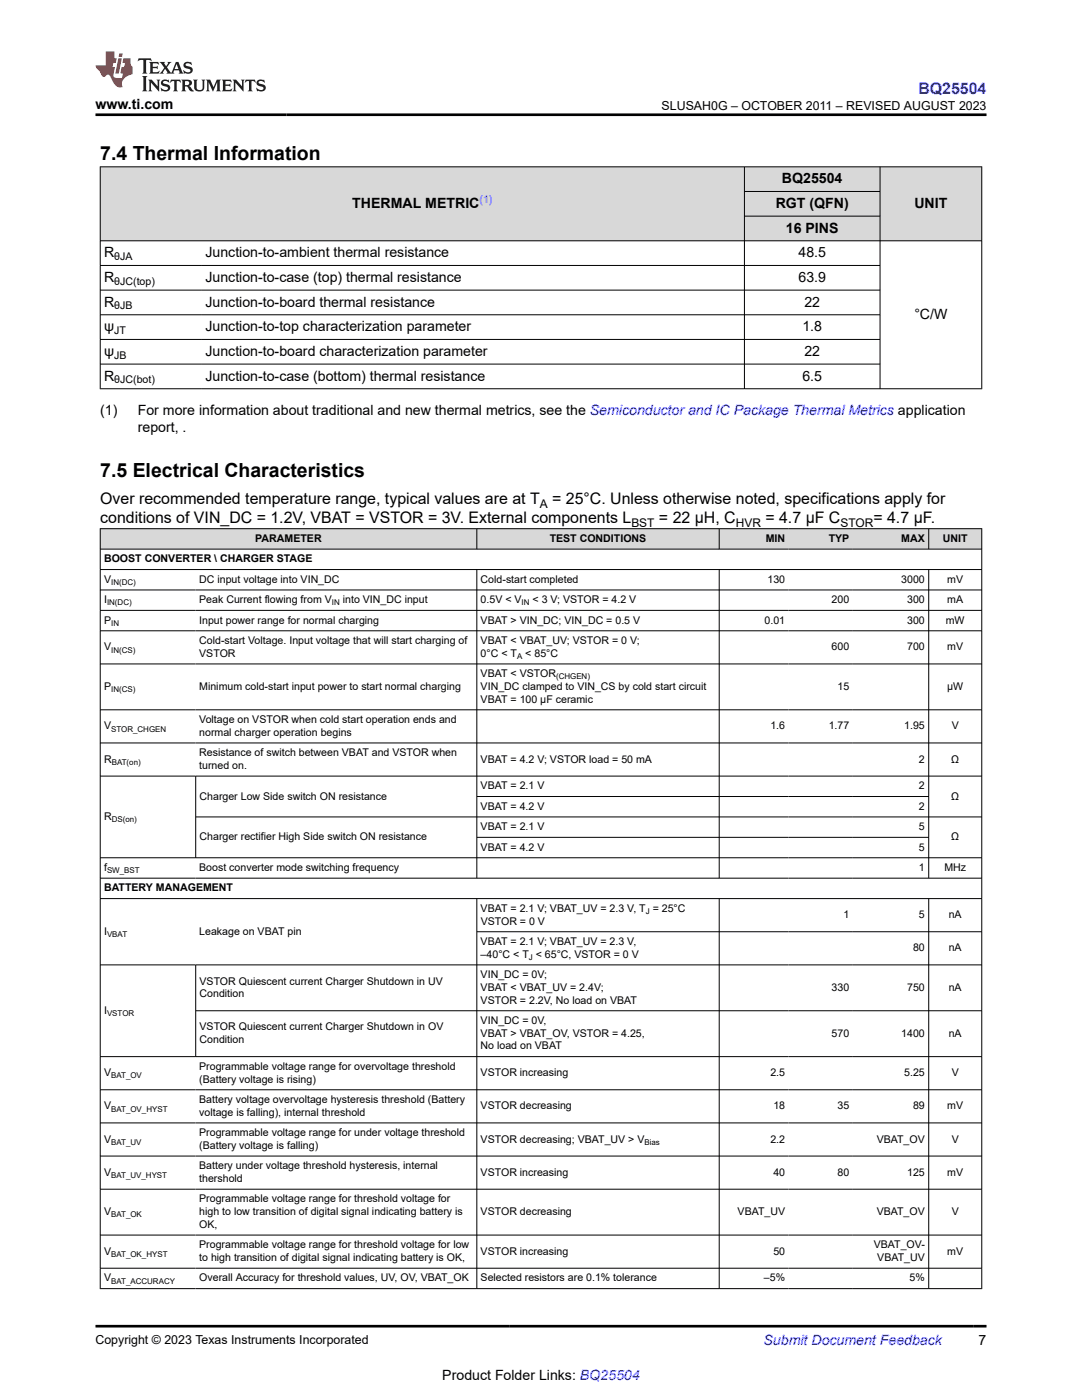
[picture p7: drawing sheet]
<svg xmlns="http://www.w3.org/2000/svg" width="216mm" height="279mm" viewBox="0 0 216 279" stroke-linecap="round" stroke-linejoin="round" font-family="sans-serif">
<defs><g id="words">
<g font-size="3.9">
<text x="20" y="32">7.4 Thermal Information</text>
<text x="20" y="95.2">7.5 Electrical Characteristics</text>
</g>
<text font-size="3.2" fill="#00f" x="183.3" y="18.7">BQ25504</text>
<g font-size="3.2">
<text x="20" y="100.7">Over recommended temperature range, typical values are at T</text>
<text x="110.2" y="100.7">= 25°C. Unless otherwise noted, specifications apply for</text>
<text x="20" y="104.5">conditions of VIN_DC = 1.2V, VBAT = VSTOR = 3V. External components L</text>
<text x="131.5" y="104.5">= 22 µH, C</text>
<text x="152.7" y="104.5">= 4.7 µF C</text>
<text x="174.3" y="104.5">= 4.7 µF.</text>
</g>
<g font-size="2.8">
<text x="19" y="21.8">www.ti.com</text>
<text x="70.3" y="41.5">THERMAL METRIC</text>
<text x="154.8" y="41.5">RGT (QFN)</text>
<text x="156" y="36.6">BQ25504</text>
<text x="182.5" y="41.5">UNIT</text>
<text x="156.8" y="46.4">16 PINS</text>
<text x="20.8" y="51.3">R</text>
<text x="41" y="51.3">Junction-to-ambient thermal resistance</text>
<text x="159.3" y="51.3">48.5</text>
<text x="20.8" y="56.3">R</text>
<text x="41" y="56.3">Junction-to-case (top) thermal resistance</text>
<text x="159.3" y="56.3">63.9</text>
<text x="20.8" y="61.2">R</text>
<text x="41" y="61.2">Junction-to-board thermal resistance</text>
<text x="160.5" y="61.2">22</text>
<text x="182.4" y="63.6">°C/W</text>
<text x="20.8" y="66.1">ψ</text>
<text x="20.8" y="71">ψ</text>
<text x="41" y="66.1">Junction-to-top characterization parameter</text>
<text x="41" y="71">Junction-to-board characterization parameter</text>
<text x="160.1" y="66.1">1.8</text>
<text x="160.5" y="71">22</text>
<text x="20.8" y="75.9">R</text>
<text x="41" y="75.9">Junction-to-case (bottom) thermal resistance</text>
<text x="160.1" y="75.9">6.5</text>
<text x="20" y="82.7">(1)</text>
<text x="27.5" y="82.7">For more information about traditional and new thermal metrics, see the Semiconductor and IC Package Thermal Metrics application</text>
<text x="27.5" y="86.1">report, .</text>
<text x="195.3" y="268.5">7</text>
<text x="88.3" y="275.3">Product Folder Links: BQ25504</text>
</g>
<text font-size="2.8" fill="#00f" x="152.4" y="268.5">Submit Document Feedback</text>
<g font-size="2.5">
<text x="132" y="21.9">SLUSAH0G – OCTOBER 2011 – REVISED AUGUST 2023</text>
<text x="19" y="268.2">Copyright © 2023 Texas Instruments Incorporated</text>
</g>
<g font-size="2.4">
<text x="107.7" y="101.3">A</text>
<text x="126" y="105.1">BST</text>
<text x="146.8" y="105.1">HVR</text>
<text x="167.7" y="105.1">STOR</text>
</g>
<text font-size="2.1" fill="#00f" x="95.7" y="40.5">(1)</text>
<g font-size="2.1">
<text x="22.8" y="51.9">θJA</text>
<text x="22.8" y="56.8">θJC(top)</text>
<text x="22.8" y="61.7">θJB</text>
<text x="22.8" y="66.7">JT</text>
<text x="22.8" y="71.6">JB</text>
<text x="22.8" y="76.5">θJC(bot)</text>
<text x="20.8" y="112.2">BOOST CONVERTER \ CHARGER STAGE</text>
<text x="50.9" y="108.2">PARAMETER</text>
<text x="109.7" y="108.2">TEST CONDITIONS</text>
<text x="152.8" y="108.2">MIN</text>
<text x="165.4" y="108.2">TYP</text>
<text x="179.8" y="108.2">MAX</text>
<text x="188.1" y="108.2">UNIT</text>
<text x="20.8" y="116.3">V</text>
<text x="39.8" y="116.3">DC input voltage into VIN_DC</text>
<text x="95.9" y="116.3">Cold-start completed</text>
<text x="153.1" y="116.3">130</text>
<text x="179.8" y="116.3">3000</text>
<text x="189" y="116.3">mV</text>
<text x="20.8" y="120.4">I</text>
<text x="20.8" y="124.5">P</text>
<text x="39.8" y="120.4">Peak Current flowing from V</text>
<text x="39.8" y="124.5">Input power range for normal charging</text>
<text x="68.4" y="120.4">into VIN_DC input</text>
<text x="95.9" y="120.4">0.5V &lt; V</text>
<text x="95.9" y="124.5">VBAT &gt; VIN_DC; VIN_DC = 0.5 V</text>
<text x="106.3" y="120.4">&lt; 3 V; VSTOR = 4.2 V</text>
<text x="152.5" y="124.5">0.01</text>
<text x="165.9" y="120.4">200</text>
<text x="181" y="120.4">300</text>
<text x="181" y="124.5">300</text>
<text x="188.7" y="124.5">mW</text>
<text x="189" y="120.4">mA</text>
<text x="20.8" y="129.8">V</text>
<text x="39.8" y="128.5">Cold-start Voltage. Input voltage that will start charging of</text>
<text x="39.8" y="131.1">VSTOR</text>
<text x="95.9" y="128.5">VBAT &lt; VBAT_UV; VSTOR = 0 V;</text>
<text x="95.9" y="131.1">0°C &lt; T</text>
<text x="104.8" y="131.1">&lt; 85°C</text>
<text x="165.9" y="129.8">600</text>
<text x="181" y="129.8">700</text>
<text x="189" y="129.8">mV</text>
<text x="20.8" y="137.7">P</text>
<text x="39.8" y="137.7">Minimum cold-start input power to start normal charging</text>
<text x="95.9" y="135.2">VBAT &lt; VSTOR</text>
<text x="95.9" y="137.7">VIN_DC clamped to VIN_CS by cold start circuit</text>
<text x="167.1" y="137.7">15</text>
<text x="189" y="137.7">µW</text>
<text x="95.9" y="140.2">VBAT = 100 µF ceramic</text>
<text x="20.8" y="145.6">V</text>
<text x="39.8" y="144.3">Voltage on VSTOR when cold start operation ends and</text>
<text x="39.8" y="146.8">normal charger operation begins</text>
<text x="153.7" y="145.6">1.6</text>
<text x="165.4" y="145.6">1.77</text>
<text x="180.4" y="145.6">1.95</text>
<text x="189.9" y="145.6">V</text>
<text x="20.8" y="152.2">R</text>
<text x="39.8" y="150.9">Resistance of switch between VBAT and VSTOR when</text>
<text x="39.8" y="153.5">turned on.</text>
<text x="95.9" y="152.2">VBAT = 4.2 V; VSTOR load = 50 mA</text>
<text x="183.4" y="152.2">2</text>
<text x="189.8" y="152.2">Ω</text>
<text x="39.8" y="159.6">Charger Low Side switch ON resistance</text>
<text x="95.9" y="157.5">VBAT = 2.1 V</text>
<text x="95.9" y="161.6">VBAT = 4.2 V</text>
<text x="183.4" y="157.5">2</text>
<text x="183.4" y="161.6">2</text>
<text x="189.8" y="159.6">Ω</text>
<text x="20.8" y="163.6">R</text>
<text x="39.8" y="167.7">Charger rectifier High Side switch ON resistance</text>
<text x="95.9" y="165.7">VBAT = 2.1 V</text>
<text x="183.4" y="165.7">5</text>
<text x="189.8" y="167.7">Ω</text>
<text x="20.8" y="173.8">f</text>
<text x="39.8" y="173.8">Boost converter mode switching frequency</text>
<text x="95.9" y="169.8">VBAT = 4.2 V</text>
<text x="183.4" y="169.8">5</text>
<text x="183.4" y="173.8">1</text>
<text x="188.4" y="173.8">MHz</text>
<text x="20.8" y="177.9">BATTERY MANAGEMENT</text>
<text x="95.9" y="182">VBAT = 2.1 V; VBAT_UV = 2.3 V, T = 25°C</text>
<text x="95.9" y="184.5">VSTOR = 0 V</text>
<text x="168.3" y="183.3">1</text>
<text x="183.4" y="183.3">5</text>
<text x="189.3" y="183.3">nA</text>
<text x="20.8" y="186.6">I</text>
<text x="39.8" y="186.6">Leakage on VBAT pin</text>
<text x="95.9" y="188.6">VBAT = 2.1 V; VBAT_UV = 2.3 V,</text>
<text x="95.9" y="191.1">–40°C &lt; T &lt; 65°C, VSTOR = 0 V</text>
<text x="182.2" y="189.9">80</text>
<text x="189.3" y="189.9">nA</text>
<text x="39.8" y="196.5">VSTOR Quiescent current Charger Shutdown in UV</text>
<text x="95.9" y="195.2">VIN_DC = 0V;</text>
<text x="95.9" y="197.8">VBAT &lt; VBAT_UV = 2.4V;</text>
<text x="165.9" y="197.8">330</text>
<text x="181" y="197.8">750</text>
<text x="189.3" y="197.8">nA</text>
<text x="20.8" y="202.3">I</text>
<text x="39.8" y="199">Condition</text>
<text x="95.9" y="200.3">VSTOR = 2.2V, No load on VBAT</text>
<text x="39.8" y="205.6">VSTOR Quiescent current Charger Shutdown in OV</text>
<text x="39.8" y="208.2">Condition</text>
<text x="95.9" y="204.4">VIN_DC = 0V,</text>
<text x="95.9" y="206.9">VBAT &gt; VBAT_OV, VSTOR = 4.25,</text>
<text x="95.9" y="209.4">No load on VBAT</text>
<text x="165.9" y="206.9">570</text>
<text x="179.8" y="206.9">1400</text>
<text x="189.3" y="206.9">nA</text>
<text x="20.8" y="214.8">V</text>
<text x="39.8" y="213.5">Programmable voltage range for overvoltage threshold</text>
<text x="95.9" y="214.8">VSTOR increasing</text>
<text x="153.7" y="214.8">2.5</text>
<text x="180.4" y="214.8">5.25</text>
<text x="189.9" y="214.8">V</text>
<text x="20.8" y="221.4">V</text>
<text x="39.8" y="216.1">(Battery voltage is rising)</text>
<text x="39.8" y="220.1">Battery voltage overvoltage hysteresis threshold (Battery</text>
<text x="95.9" y="221.4">VSTOR decreasing</text>
<text x="154.3" y="221.4">18</text>
<text x="167.1" y="221.4">35</text>
<text x="182.2" y="221.4">89</text>
<text x="189" y="221.4">mV</text>
<text x="39.8" y="222.7">voltage is falling), internal threshold</text>
<text x="39.8" y="226.7">Programmable voltage range for under voltage threshold</text>
<text x="20.8" y="228">V</text>
<text x="39.8" y="229.3">(Battery voltage is falling)</text>
<text x="39.8" y="233.4">Battery under voltage threshold hysteresis, internal</text>
<text x="95.9" y="228">VSTOR decreasing; VBAT_UV &gt; V</text>
<text x="153.7" y="228">2.2</text>
<text x="174.9" y="228">VBAT_OV</text>
<text x="189.9" y="228">V</text>
<text x="20.8" y="234.6">V</text>
<text x="39.8" y="235.9">thershold</text>
<text x="39.8" y="240">Programmable voltage range for threshold voltage for</text>
<text x="95.9" y="234.6">VSTOR increasing</text>
<text x="154.3" y="234.6">40</text>
<text x="167.1" y="234.6">80</text>
<text x="181" y="234.6">125</text>
<text x="189" y="234.6">mV</text>
<text x="20.8" y="242.5">V</text>
<text x="39.8" y="242.5">high to low transition of digital signal indicating battery is</text>
<text x="39.8" y="245.1">OK,</text>
<text x="95.9" y="242.5">VSTOR decreasing</text>
<text x="147.2" y="242.5">VBAT_UV</text>
<text x="174.9" y="242.5">VBAT_OV</text>
<text x="189.9" y="242.5">V</text>
<text x="20.8" y="250.4">V</text>
<text x="39.8" y="249.1">Programmable voltage range for threshold voltage for low</text>
<text x="39.8" y="251.7">to high transition of digital signal indicating battery is OK,</text>
<text x="95.9" y="250.4">VSTOR increasing</text>
<text x="154.3" y="250.4">50</text>
<text x="174.4" y="249.1">VBAT_OV-</text>
<text x="175.1" y="251.7">VBAT_UV</text>
<text x="189" y="250.4">mV</text>
<text x="20.8" y="255.7">V</text>
<text x="39.8" y="255.7">Overall Accuracy for threshold values, UV, OV, VBAT_OK</text>
<text x="95.9" y="255.7">Selected resistors are 0.1% tolerance</text>
<text x="152.4" y="255.7">–5%</text>
<text x="181.5" y="255.7">5%</text>
</g>
<g font-size="1.6">
<text x="22.2" y="116.7">IN(DC)</text>
<text x="21.4" y="120.8">IN(DC)</text>
<text x="22.2" y="124.9">IN</text>
<text x="66.2" y="120.8">IN</text>
<text x="104.1" y="120.8">IN</text>
<text x="22.2" y="130.2">IN(CS)</text>
<text x="103.2" y="131.5">A</text>
<text x="110.9" y="135.6">(CHGEN)</text>
<text x="22.2" y="138.1">IN(CS)</text>
<text x="22.2" y="146">STOR_CHGEN</text>
<text x="22.3" y="152.6">BAT(on)</text>
<text x="22.3" y="164.1">DS(on)</text>
<text x="21.4" y="174.3">SW_BST</text>
<text x="128.9" y="182.4">J</text>
<text x="21.4" y="187">VBAT</text>
<text x="105.5" y="191.6">J</text>
<text x="21.4" y="202.8">VSTOR</text>
<text x="22.2" y="215.2">BAT_OV</text>
<text x="22.2" y="221.8">BAT_OV_HYST</text>
<text x="22.2" y="228.4">BAT_UV</text>
<text x="128.6" y="228.4">Bias</text>
<text x="22.2" y="235.1">BAT_UV_HYST</text>
<text x="22.2" y="242.9">BAT_OK</text>
<text x="22.2" y="250.8">BAT_OK_HYST</text>
<text x="22.2" y="256.2">BAT_ACCURACY</text>
</g>
</g></defs>
<g fill="#d8d8d8">
<path d="M20 33.3h175.9v4.9h-175.9z" fill-rule="evenodd"/>
<path d="M20.1 33.4h128.4v14.6h-128.4z" fill-rule="evenodd"/>
<path d="M148.6 33.4h26.9v4.8h-26.9z" fill-rule="evenodd"/>
<path d="M175.7 33.4h20.1v14.6h-20.1z" fill-rule="evenodd"/>
<path d="M148.6 38.3h26.9v4.8h-26.9z" fill-rule="evenodd"/>
<path d="M148.6 43.2h26.9v4.8h-26.9z" fill-rule="evenodd"/>
</g>
<g fill="none" stroke="#000" stroke-width=".2">
<path d="M19.9 33.3h176.1M20 33.2v44.4M148.5 33.2v44.4M148.5 38.2h27.2M175.6 33.2v44.4M195.9 33.2v44.4M19.9 48.1h176.1M19.9 53h155.8M19.9 57.9h155.8M148.5 43.1h27.2M19.9 62.8h155.8M19.9 67.7h155.8"/>
<path d="M19.9 72.7h155.8M196 77.6h-176.1"/>
</g>
<g fill="#d8d8d8">
<path d="M20 105.5h175.9v4.1h-175.9z" fill-rule="evenodd"/>
<path d="M20.1 105.6h75v3.9h-75z" fill-rule="evenodd"/>
<path d="M95.2 105.6h48.2v3.9h-48.2z" fill-rule="evenodd"/>
<path d="M143.6 105.6h13.8v3.9h-13.8z" fill-rule="evenodd"/>
<path d="M157.4 105.6h12.8v3.9h-12.8z" fill-rule="evenodd"/>
<path d="M170.2 105.6h15.1v3.9h-15.1z" fill-rule="evenodd"/>
<path d="M185.4 105.6h10.4v3.9h-10.4z" fill-rule="evenodd"/>
</g>
<g fill="none" stroke="#000" stroke-width=".2">
<path d="M19.9 105.5h176.1M19.9 109.6h176.1M19.9 113.7h176.1M19.9 117.7h176.1M20 105.5v151.7M95.1 105.5v4.2M95.1 113.7v61.6M143.5 105.5v4.2M143.5 113.7v61.6M185.3 105.5v4.2M185.3 113.7v61.6M195.9 105.5v151.7"/>
<path d="M19.9 121.8h176.1M19.9 125.9h176.1M19.9 132.5h176.1M19.9 141.7h176.1M19.9 148.3h176.1M19.9 154.9h176.1M39.1 154.9v16.3M95.1 159h90.3M19.9 171.2h176.1M19.9 175.3h176.1M19.9 179.3h176.1M39.1 163h156.9"/>
<path d="M95.1 179.3v77.9M95.1 167.1h90.3M143.5 179.3v77.9M185.3 179.3v77.9M19.9 192.6h176.1M39.1 192.6v18.3M95.1 185.9h100.9M19.9 217.5h176.1M39.1 201.7h156.9M196 210.9h-176.1M19.9 224.1h176.1M19.9 230.7h176.1"/>
<path d="M19.9 237.3h176.1M19.9 246.5h176.1M19.9 253.1h176.1M19.9 257.2h176.1"/>
</g>
<path d="M27.7 11.6l-.2 .6 .5-.2h.6v.1v2.2l-.2 .4h1l-.2-.4v-2.2v-.1h.5l.5 .2-.1-.6zM29.8 12.4l.2 .3v1.6l-.2 .4h1.9l.1-.6a1.08 1.08 0 0 1-1.3 .2v-.7h.6l.4 .2v-.7l-.4 .2h-.6v-.5l.2-.2a1 1 0 0 1 1 .3l-.1-.5zM31.8 12.4l1 1.1-1 1.2h.9l-.2-.2 .4-.8 .5 .8-.2 .2h1.6l-.2-.2 .1-.5h1l.1 .5-.1 .2h.9l-.2-.4-.8-1.9h-.5l-1 2.1-.8-1.1 .9-1h-.8l.2 .2-.5 .6-.3-.6 .1-.2zM35.2 12.8l.4 1h-.8zM36.8 12.5a.65 .65 0 0 0-.2 .7 .65 .65 0 0 0 .6 .5l.7 .1 .1 .3a.79 .79 0 0 1-.7 .4 .79 .79 0 0 1-.7-.5l.1 .7 .2-.1a.93 .93 0 0 0 1.1 0 .93 .93 0 0 0 .4-.9 1.46 1.46 0 0 0-1.2-.6l-.1-.3a1.09 1.09 0 0 1 1.2 .2l-.2-.6-.1 .1-.6-.2zM28.4 15.2l.2 .4v2.2l-.2 .4h1l-.2-.4v-2.2l.2-.4zM29.6 15.9l.2 .4v1.5l-.2 .4h.8l-.3-.4v-1.3l1.7 1.8v-2l.2-.4h-.8l.2 .2 .1 1.1-1.2-1.3zM32.3 16a.65 .65 0 0 0-.2 .8 .65 .65 0 0 0 .7 .4l.6 .2 .1 .2a.79 .79 0 0 1-.7 .4 .79 .79 0 0 1-.7-.5l.1 .7 .2-.1a.93 .93 0 0 0 1.1 .1 .93 .93 0 0 0 .4-1 1.46 1.46 0 0 0-1.2-.5l-.1-.4a1.09 1.09 0 0 1 1.2 .2l-.2-.6-.1 .1-.6-.1zM34.1 15.9l-.1 .6a.63 .63 0 0 1 .7-.3l.1 1.6-.3 .4h1l-.2-.4v-1.6a.66 .66 0 0 1 .8 .3l-.1-.6zM36.2 15.9l.2 .4v1.5l-.2 .4h.9l-.2-.2v-.7h.5l.1 .2a.79 .79 0 0 0 1.2 .6l-1-.9a.61 .61 0 0 0 .6-.6 .61 .61 0 0 0-.5-.7zM36.9 16.2h.2a.47 .47 0 0 1 .5 .1 .47 .47 0 0 1 .1 .5l-.2 .1-.6 .1zM38.5 15.9l.2 .2a2.27 2.27 0 0 0 .4 2 1.04 1.04 0 0 0 1.7-.7v-1.3l.2-.2h-.8l.2 .4v1.1a.6 .6 0 0 1-.6 .6 .6 .6 0 0 1-.6-.6v-1.1l.3-.4zM41.1 15.9l.2 .4v1.5l-.2 .4h.7l-.2-.4v-1.4l.9 1.9 .8-1.9v1.4l-.2 .4h1l-.3-.4v-1.5l.3-.4h-.8l-.7 1.5-.7-1.5zM44.3 15.9l.2 .4v1.5l-.2 .4h1.9l.1-.6a1.09 1.09 0 0 1-1.3 .2v-.7h.6l.4 .2v-.6l-.4 .2h-.6v-.6l.2-.1a1.01 1.01 0 0 1 1 .3l-.1-.6zM46.4 15.9l.3 .4v1.5l-.3 .4h.8l-.2-.4v-1.3l1.6 1.8v-2l.2-.4h-.7l.2 .2v1.1l-1.2-1.3zM49 15.9l-.1 .6a.63 .63 0 0 1 .8-.3v1.6l-.3 .4h1l-.2-.4v-1.6a.66 .66 0 0 1 .8 .3l-.1-.6zM51.4 16a.65 .65 0 0 0-.2 .8 .65 .65 0 0 0 .6 .4l.6 .2 .2 .2a.79 .79 0 0 1-.8 .4 .79 .79 0 0 1-.6-.5l.1 .7 .2-.1a.93 .93 0 0 0 1 .1 .93 .93 0 0 0 .5-1 1.46 1.46 0 0 0-1.3-.5l-.1-.4a1.09 1.09 0 0 1 1.3 .2l-.2-.6-.2 .1-.5-.1z" fill="#231f20"/>
<path d="M21.1 10.3v2.7h-2.1l.1 .4 .9 1a.95 .95 0 0 0 .9 .9 .59 .59 0 0 1 .6-.4 .59 .59 0 0 1 .5 .3l.4 .8a1.59 1.59 0 0 0 2.1 1.4 1.61 1.61 0 0 1 1-2.3l1-.3-.1-1.5a1.59 1.59 0 0 1-.4-1.7h-1.4l-.2 .9h.5l-.1 .9h-.5l-.2 .9v.3l.4 .1-.2 .9h-.6a.73 .73 0 0 1-1.1-.7l.3-1.5h-.5l.2-.9h.5l.2-.9h-.5v-1.3zM23.6 11.6l-.6 3.1h.7l.6-3.1zM23.8 10.7l-.1 .6h.7l.1-.6z" fill="#ed1c24"/>
<path d="M19 22.9h177.8M19 264.7h177.8" fill="none" stroke="#000" stroke-width=".53"/>
<use href="#words"/>
</svg>
